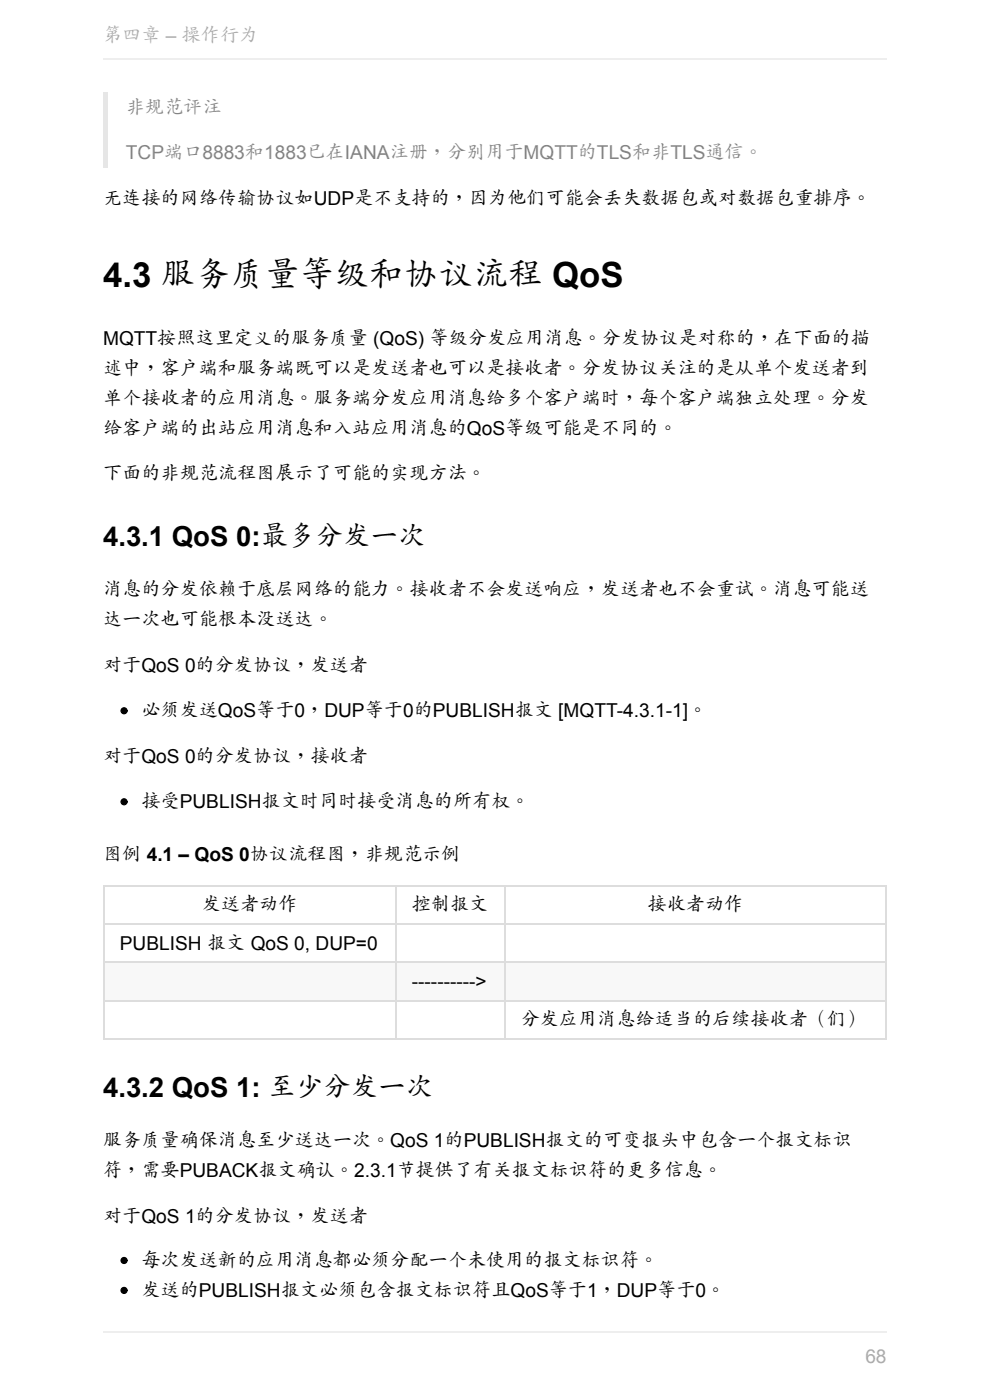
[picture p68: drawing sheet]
<svg xmlns="http://www.w3.org/2000/svg" width="210mm" height="297mm" viewBox="0 0 210 297" stroke-linecap="round" stroke-linejoin="round" font-family="sans-serif">
<defs><g id="words">
<text font-size="7.4" x="21.9" y="61">4.3 服务质量等级和协议流程 QoS</text>
<g font-size="5.8">
<text x="21.9" y="115.9">4.3.1 QoS 0:最多分发一次</text>
<text x="21.9" y="232.7">4.3.2 QoS 1: 至少分发一次</text>
</g>
<g font-size="4.1" fill="#aaa">
<text x="21.9" y="8.9">第四章 – 操作行为</text>
<text x="183.6" y="289.1">68</text>
</g>
<g font-size="4.1" fill="#858585">
<text x="26.7" y="24.1">非规范评注</text>
<text x="26.7" y="33.8">TCP端口8883和1883已在IANA注册，分别用于MQTT的TLS和非TLS通信。</text>
</g>
<g font-size="4.1">
<text x="21.9" y="43.4">无连接的网络传输协议如UDP是不支持的，因为他们可能会丢失数据包或对数据包重排序。</text>
<text x="21.9" y="73.2">MQTT按照这里定义的服务质量 (QoS) 等级分发应用消息。分发协议是对称的，在下面的描</text>
<text x="21.9" y="79.5">述中，客户端和服务端既可以是发送者也可以是接收者。分发协议关注的是从单个发送者到</text>
<text x="21.9" y="85.9">单个接收者的应用消息。服务端分发应用消息给多个客户端时，每个客户端独立处理。分发</text>
<text x="21.9" y="92.2">给客户端的出站应用消息和入站应用消息的QoS等级可能是不同的。</text>
<text x="21.9" y="101.9">下面的非规范流程图展示了可能的实现方法。</text>
<text x="21.9" y="126.5">消息的分发依赖于底层网络的能力。接收者不会发送响应，发送者也不会重试。消息可能送</text>
<text x="21.9" y="132.9">达一次也可能根本没送达。</text>
<text x="21.9" y="142.5">对于QoS 0的分发协议，发送者</text>
<text x="30" y="152.2">必须发送QoS等于0，DUP等于0的PUBLISH报文 [MQTT-4.3.1-1]。</text>
<text x="21.9" y="161.8">对于QoS 0的分发协议，接收者</text>
<text x="30" y="171.5">接受PUBLISH报文时同时接受消息的所有权。</text>
<text x="21.9" y="182.7">图例 4.1 – QoS 0协议流程图，非规范示例</text>
<text x="42.8" y="193.3">发送者动作</text>
<text x="87.4" y="193.3">控制报文</text>
<text x="137.4" y="193.3">接收者动作</text>
<text x="25.4" y="201.5">PUBLISH 报文 QoS 0, DUP=0</text>
<text x="87.4" y="209.6">----------&gt;</text>
<text x="110.5" y="217.7">分发应用消息给适当的后续接收者（们）</text>
<text x="21.9" y="243.4">服务质量确保消息至少送达一次。QoS 1的PUBLISH报文的可变报头中包含一个报文标识</text>
<text x="21.9" y="249.7">符，需要PUBACK报文确认。2.3.1节提供了有关报文标识符的更多信息。</text>
<text x="21.9" y="259.4">对于QoS 1的分发协议，发送者</text>
<text x="30" y="268.8">每次发送新的应用消息都必须分配一个未使用的报文标识符。</text>
<text x="30" y="275.2">发送的PUBLISH报文必须包含报文标识符且QoS等于1，DUP等于0。</text>
</g>
</g></defs>
<path d="M21.9 19.6h1v16h-1z" fill="#e5e5e5"/>
<g fill="#fff">
<path d="M21.9 187.8h61.9v8.1h-61.9z"/>
<path d="M83.8 187.8h23.1v8.1h-23.1z"/>
<path d="M106.9 187.8h81v8.1h-81z"/>
<path d="M21.9 195.9h61.9v8.1h-61.9z"/>
<path d="M83.8 195.9h23.1v8.1h-23.1z"/>
<path d="M106.9 195.9h81v8.1h-81z"/>
</g>
<g fill="#f8f8f8">
<path d="M21.9 204h61.9v8.1h-61.9z"/>
<path d="M83.8 204h23.1v8.1h-23.1z"/>
<path d="M106.9 204h81v8.1h-81z"/>
</g>
<g fill="#fff">
<path d="M21.9 212.1h61.9v8.2h-61.9z"/>
<path d="M83.8 212.1h23.1v8.2h-23.1z"/>
<path d="M106.9 212.1h81v8.2h-81z"/>
</g>
<path d="M21.9 196h166.2M21.9 187.9h166.2M22 187.8v32.7M83.9 187.8v32.7M107 187.8v32.7M188 187.8v32.7M21.9 212.3h166.2M21.9 204.1h166.2M21.9 220.4h166.2" fill="none" stroke="#ddd" stroke-width=".25"/>
<g fill="#000" stroke="#000" stroke-width=".25">
<circle cx="26.3" cy="150.8" r=".63"/>
<circle cx="26.3" cy="170.1" r=".63"/>
<circle cx="26.3" cy="273.8" r=".63"/>
<circle cx="26.3" cy="267.4" r=".63"/>
</g>
<path d="M21.9 12.6h166.2M21.9 282.6h166.2" fill="none" stroke="#eee" stroke-width=".25"/>
<use href="#words"/>
</svg>
